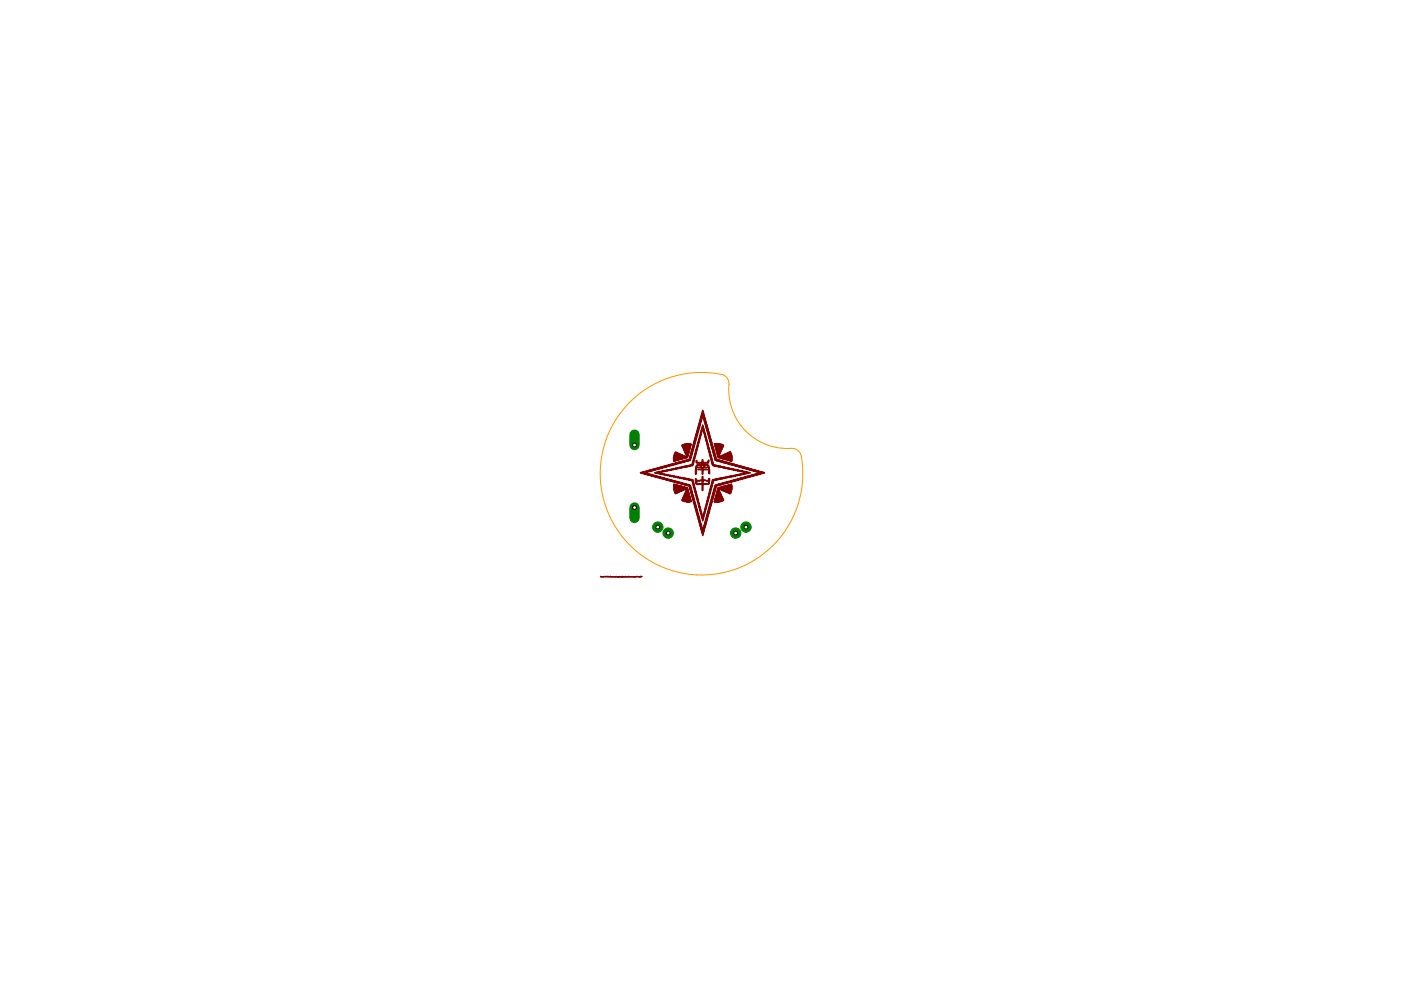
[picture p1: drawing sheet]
<svg xmlns="http://www.w3.org/2000/svg" width="297mm" height="210mm" viewBox="0 0 297 210" stroke-linecap="round" stroke-linejoin="round" font-family="sans-serif">
<g fill="#800000" stroke="#800000" stroke-width=".21">
<path d="M148.9 113.5l.1 .1z"/>
<path d="M148.9 113.4l.1 .1z"/>
<path d="M148.9 113.3l.1 .1z"/>
<path d="M148.9 113.2l.2 .1z"/>
<path d="M148.9 113.2h.2z"/>
<path d="M148.9 113.1l.2 .1z"/>
<path d="M148.9 113l.2 .1z"/>
<path d="M148.8 112.9l.4 .1z"/>
<path d="M148.8 112.8l.4 .1z"/>
<path d="M148.8 112.7l.4 .1z"/>
<path d="M148.8 112.6l.5 .1z"/>
<path d="M148.7 112.6h.6z"/>
<path d="M148.7 112.5l.6 .1z"/>
<path d="M148.7 112.4l.6 .1z"/>
<path d="M148.6 112.3l.8 .1z"/>
<path d="M148.6 112.2l.8 .1z"/>
<path d="M148.6 112.1l.3 .1z"/>
<path d="M149 112.1l.4 .1z"/>
<path d="M148.6 112.1h.3z"/>
<path d="M149 112.1h.4z"/>
<path d="M148.5 112l.4 .1z"/>
<path d="M149.1 112l.4 .1z"/>
<path d="M148.5 111.9l.4 .1z"/>
<path d="M149.1 111.9l.4 .1z"/>
<path d="M148.5 111.8l.4 .1z"/>
<path d="M149.1 111.8l.4 .1z"/>
<path d="M148.5 111.7l.4 .1z"/>
<path d="M149.1 111.7l.4 .1z"/>
<path d="M148.4 111.6l.4 .1z"/>
<path d="M149.2 111.6l.3 .1z"/>
<path d="M148.4 111.5l.4 .1z"/>
<path d="M149.2 111.5l.3 .1z"/>
<path d="M148.4 111.4l.4 .1z"/>
<path d="M149.2 111.4l.4 .1z"/>
<path d="M148.4 111.3l.3 .1z"/>
<path d="M149.3 111.3l.3 .1z"/>
<path d="M148.4 111.2l.3 .1z"/>
<path d="M149.3 111.2l.3 .1z"/>
<path d="M148.4 111.1l.3 .1z"/>
<path d="M149.3 111.1l.4 .1z"/>
<path d="M148.3 111.1h.4z"/>
<path d="M149.4 111.1h.3z"/>
<path d="M148.3 111l.3 .1z"/>
<path d="M149.4 111l.3 .1z"/>
<path d="M148.3 110.9l.3 .1z"/>
<path d="M149.4 110.9l.3 .1z"/>
<path d="M148.3 110.8l.3 .1z"/>
<path d="M149.4 110.8l.4 .1z"/>
<path d="M148.2 110.7l.3 .1z"/>
<path d="M149.5 110.7l.3 .1z"/>
<path d="M148.2 110.6l.3 .1z"/>
<path d="M149.5 110.6l.3 .1z"/>
<path d="M148.2 110.6h.3z"/>
<path d="M149.5 110.6h.3z"/>
<path d="M148.1 110.5l.4 .1z"/>
<path d="M149.5 110.5l.4 .1z"/>
<path d="M148.1 110.4l.3 .1z"/>
<path d="M148.9 110.4l.1 .1z"/>
<path d="M149.5 110.4l.4 .1z"/>
<path d="M148.1 110.3l.3 .1z"/>
<path d="M148.9 110.3l.1 .1z"/>
<path d="M149.5 110.3l.4 .1z"/>
<path d="M148.1 110.2l.3 .1z"/>
<path d="M148.9 110.2l.1 .1z"/>
<path d="M149.5 110.2l.5 .1z"/>
<path d="M148 110.1l.4 .1z"/>
<path d="M148.9 110.1l.2 .1z"/>
<path d="M149.6 110.1l.4 .1z"/>
<path d="M148 110l.4 .1z"/>
<path d="M148.9 110l.2 .1z"/>
<path d="M149.6 110l.4 .1z"/>
<path d="M148 110h.4z"/>
<path d="M148.9 110h.2z"/>
<path d="M149.6 110h.4z"/>
<path d="M148 109.9l.4 .1z"/>
<path d="M148.9 109.9l.2 .1z"/>
<path d="M149.6 109.9l.5 .1z"/>
<path d="M147.9 109.8l.4 .1z"/>
<path d="M148.8 109.8l.4 .1z"/>
<path d="M149.7 109.8l.4 .1z"/>
<path d="M147.9 109.7l.4 .1z"/>
<path d="M148.8 109.7l.4 .1z"/>
<path d="M149.7 109.7l.4 .1z"/>
<path d="M147.9 109.6l.4 .1z"/>
<path d="M148.8 109.6l.4 .1z"/>
<path d="M149.7 109.6l.4 .1z"/>
<path d="M147.8 109.5l.5 .1z"/>
<path d="M148.8 109.5l.4 .1z"/>
<path d="M149.8 109.5l.3 .1z"/>
<path d="M147.8 109.5h.4z"/>
<path d="M148.7 109.5h.2z"/>
<path d="M149 109.5h.3z"/>
<path d="M149.8 109.5h.3z"/>
<path d="M147.8 109.4l.4 .1z"/>
<path d="M148.7 109.4l.2 .1z"/>
<path d="M149 109.4l.3 .1z"/>
<path d="M149.8 109.4l.3 .1z"/>
<path d="M147.8 109.3l.4 .1z"/>
<path d="M148.7 109.3l.2 .1z"/>
<path d="M149.1 109.3l.2 .1z"/>
<path d="M149.8 109.3l.4 .1z"/>
<path d="M147.8 109.2l.3 .1z"/>
<path d="M148.7 109.2l.2 .1z"/>
<path d="M149.1 109.2l.2 .1z"/>
<path d="M149.9 109.2l.3 .1z"/>
<path d="M147.8 109.1l.3 .1z"/>
<path d="M148.6 109.1l.3 .1z"/>
<path d="M149.1 109.1l.3 .1z"/>
<path d="M149.9 109.1l.3 .1z"/>
<path d="M147.8 109l.3 .1z"/>
<path d="M148.6 109l.3 .1z"/>
<path d="M149.1 109l.3 .1z"/>
<path d="M149.9 109l.3 .1z"/>
<path d="M147.7 108.9l.4 .1z"/>
<path d="M148.6 108.9l.3 .1z"/>
<path d="M149.2 108.9l.2 .1z"/>
<path d="M149.9 108.9l.4 .1z"/>
<path d="M147.7 108.9h.3z"/>
<path d="M148.6 108.9h.2z"/>
<path d="M149.2 108.9h.3z"/>
<path d="M150 108.9h.3z"/>
<path d="M147.7 108.8l.3 .1z"/>
<path d="M148.5 108.8l.3 .1z"/>
<path d="M149.2 108.8l.3 .1z"/>
<path d="M150 108.8l.3 .1z"/>
<path d="M147.7 108.7l.3 .1z"/>
<path d="M148.5 108.7l.3 .1z"/>
<path d="M149.2 108.7l.3 .1z"/>
<path d="M150 108.7l.4 .1z"/>
<path d="M147.6 108.6l.3 .1z"/>
<path d="M148.5 108.6l.2 .1z"/>
<path d="M149.3 108.6l.2 .1z"/>
<path d="M150.1 108.6l.3 .1z"/>
<path d="M147.6 108.5l.3 .1z"/>
<path d="M148.4 108.5l.3 .1z"/>
<path d="M149.3 108.5l.2 .1z"/>
<path d="M150.1 108.5l.3 .1z"/>
<path d="M147.6 108.4l.3 .1z"/>
<path d="M148.4 108.4l.3 .1z"/>
<path d="M149.3 108.4l.2 .1z"/>
<path d="M150.1 108.4l.3 .1z"/>
<path d="M147.6 108.4h.3z"/>
<path d="M148.4 108.4h.3z"/>
<path d="M149.3 108.4h.2z"/>
<path d="M150.1 108.4h.4z"/>
<path d="M147.5 108.3l.3 .1z"/>
<path d="M148.4 108.3l.2 .1z"/>
<path d="M149.4 108.3l.1 .1z"/>
<path d="M150.1 108.3l.4 .1z"/>
<path d="M147.5 108.2l.3 .1z"/>
<path d="M148.4 108.2l.2 .1z"/>
<path d="M149.4 108.2l.2 .1z"/>
<path d="M150.1 108.2l.4 .1z"/>
<path d="M147.5 108.1l.3 .1z"/>
<path d="M148.4 108.1l.2 .1z"/>
<path d="M149.4 108.1l.2 .1z"/>
<path d="M150.1 108.1l.4 .1z"/>
<path d="M147.4 108l.4 .1z"/>
<path d="M148.4 108l.2 .1z"/>
<path d="M149.4 108l.2 .1z"/>
<path d="M150.1 108l.5 .1z"/>
<path d="M147.4 107.9l.4 .1z"/>
<path d="M148.4 107.9l.1 .1z"/>
<path d="M149.5 107.9l.2 .1z"/>
<path d="M150.2 107.9l.4 .1z"/>
<path d="M147.4 107.8l.4 .1z"/>
<path d="M148.3 107.8l.2 .1z"/>
<path d="M149.5 107.8l.2 .1z"/>
<path d="M150.2 107.8l.4 .1z"/>
<path d="M147.4 107.8h.4z"/>
<path d="M148.3 107.8h.2z"/>
<path d="M149.5 107.8h.2z"/>
<path d="M150.2 107.8h.4z"/>
<path d="M147.3 107.7l.4 .1z"/>
<path d="M148.3 107.7l.2 .1z"/>
<path d="M149.5 107.7l.2 .1z"/>
<path d="M150.3 107.7l.3 .1z"/>
<path d="M147.3 107.6l.4 .1z"/>
<path d="M148.2 107.6l.2 .1z"/>
<path d="M149.5 107.6l.3 .1z"/>
<path d="M150.3 107.6l.3 .1z"/>
<path d="M147.3 107.5l.4 .1z"/>
<path d="M148.2 107.5l.2 .1z"/>
<path d="M149.5 107.5l.3 .1z"/>
<path d="M150.3 107.5l.3 .1z"/>
<path d="M147.3 107.4l.4 .1z"/>
<path d="M148.2 107.4l.2 .1z"/>
<path d="M149.5 107.4l.3 .1z"/>
<path d="M150.3 107.4l.4 .1z"/>
<path d="M147.3 107.3l.3 .1z"/>
<path d="M148.2 107.3l.2 .1z"/>
<path d="M149.6 107.3l.2 .1z"/>
<path d="M150.4 107.3l.3 .1z"/>
<path d="M147.3 107.3h.3z"/>
<path d="M148.1 107.3h.3z"/>
<path d="M149.6 107.3h.3z"/>
<path d="M150.4 107.3h.3z"/>
<path d="M147.3 107.2l.3 .1z"/>
<path d="M148.1 107.2l.3 .1z"/>
<path d="M149.6 107.2l.3 .1z"/>
<path d="M150.4 107.2l.3 .1z"/>
<path d="M147.2 107.1l.4 .1z"/>
<path d="M148.1 107.1l.3 .1z"/>
<path d="M149.6 107.1l.3 .1z"/>
<path d="M150.5 107.1l.3 .1z"/>
<path d="M147.2 107l.3 .1z"/>
<path d="M148.1 107l.2 .1z"/>
<path d="M149.7 107l.2 .1z"/>
<path d="M150.5 107l.3 .1z"/>
<path d="M147.2 106.9l.3 .1z"/>
<path d="M148 106.9l.3 .1z"/>
<path d="M149.7 106.9l.3 .1z"/>
<path d="M150.5 106.9l.3 .1z"/>
<path d="M147.2 106.8l.3 .1z"/>
<path d="M148 106.8l.3 .1z"/>
<path d="M149.7 106.8l.3 .1z"/>
<path d="M150.5 106.8l.4 .1z"/>
<path d="M147.1 106.7l.3 .1z"/>
<path d="M148 106.7l.3 .1z"/>
<path d="M149.7 106.7l.3 .1z"/>
<path d="M150.6 106.7l.3 .1z"/>
<path d="M147.1 106.7h.3z"/>
<path d="M148 106.7h.2z"/>
<path d="M149.8 106.7h.3z"/>
<path d="M150.6 106.7h.3z"/>
<path d="M147.1 106.6l.3 .1z"/>
<path d="M147.9 106.6l.3 .1z"/>
<path d="M149.8 106.6l.3 .1z"/>
<path d="M150.6 106.6l.3 .1z"/>
<path d="M147 106.5l.4 .1z"/>
<path d="M147.9 106.5l.3 .1z"/>
<path d="M149.8 106.5l.3 .1z"/>
<path d="M150.6 106.5l.4 .1z"/>
<path d="M145.6 106.4l.6 .1z"/>
<path d="M147 106.4l.3 .1z"/>
<path d="M147.9 106.4l.3 .1z"/>
<path d="M149.8 106.4l.3 .1z"/>
<path d="M150.6 106.4l.4 .1z"/>
<path d="M151.5 106.4l1 .1z"/>
<path d="M145.1 106.3l1.5 .1z"/>
<path d="M147 106.3l.3 .1z"/>
<path d="M147.8 106.3l.3 .1z"/>
<path d="M149.9 106.3l.2 .1z"/>
<path d="M150.6 106.3l.4 .1z"/>
<path d="M151.4 106.3l1.4 .1z"/>
<path d="M144.9 106.2l1.7 .1z"/>
<path d="M147 106.2l.3 .1z"/>
<path d="M147.8 106.2l.3 .1z"/>
<path d="M149.9 106.2l.2 .1z"/>
<path d="M150.6 106.2l.5 .1z"/>
<path d="M151.4 106.2l1.7 .1z"/>
<path d="M144.7 106.2h1.9z"/>
<path d="M146.9 106.2h.4z"/>
<path d="M147.8 106.2h.3z"/>
<path d="M149.9 106.2h.2z"/>
<path d="M150.7 106.2h.4z"/>
<path d="M151.4 106.2h1.9z"/>
<path d="M144.5 106.1l2 .1z"/>
<path d="M146.9 106.1l.4 .1z"/>
<path d="M147.8 106.1l.3 .1z"/>
<path d="M149.9 106.1l.2 .1z"/>
<path d="M150.7 106.1l.4 .1z"/>
<path d="M151.5 106.1l1.9 .1z"/>
<path d="M144.5 106l2 .1z"/>
<path d="M146.9 106l.4 .1z"/>
<path d="M147.8 106l.2 .1z"/>
<path d="M150 106l.2 .1z"/>
<path d="M150.7 106l.4 .1z"/>
<path d="M151.5 106l1.9 .1z"/>
<path d="M144.6 105.9l1.9 .1z"/>
<path d="M146.9 105.9l.4 .1z"/>
<path d="M147.8 105.9l.2 .1z"/>
<path d="M150 105.9l.2 .1z"/>
<path d="M150.7 105.9l.5 .1z"/>
<path d="M151.5 105.9l1.9 .1z"/>
<path d="M144.6 105.8l1.9 .1z"/>
<path d="M146.8 105.8l.4 .1z"/>
<path d="M147.8 105.8l.2 .1z"/>
<path d="M150 105.8l.2 .1z"/>
<path d="M150.8 105.8l.4 .1z"/>
<path d="M151.6 105.8l1.8 .1z"/>
<path d="M144.7 105.7l1.7 .1z"/>
<path d="M146.8 105.7l.4 .1z"/>
<path d="M147.8 105.7l.2 .1z"/>
<path d="M150 105.7l.3 .1z"/>
<path d="M150.8 105.7l.4 .1z"/>
<path d="M151.6 105.7l1.8 .1z"/>
<path d="M144.7 105.6l1.7 .1z"/>
<path d="M146.8 105.6l.4 .1z"/>
<path d="M147.7 105.6l.2 .1z"/>
<path d="M150.1 105.6l.2 .1z"/>
<path d="M150.8 105.6l.4 .1z"/>
<path d="M151.6 105.6l1.7 .1z"/>
<path d="M144.7 105.6h1.7z"/>
<path d="M146.7 105.6h.5z"/>
<path d="M147.7 105.6h.2z"/>
<path d="M150.1 105.6h.2z"/>
<path d="M150.8 105.6h.4z"/>
<path d="M151.6 105.6h1.7z"/>
<path d="M144.8 105.5l1.6 .1z"/>
<path d="M146.7 105.5l.4 .1z"/>
<path d="M147.7 105.5l.2 .1z"/>
<path d="M150.1 105.5l.2 .1z"/>
<path d="M150.9 105.5l.3 .1z"/>
<path d="M151.7 105.5l1.5 .1z"/>
<path d="M144.8 105.4l1.5 .1z"/>
<path d="M146.7 105.4l.4 .1z"/>
<path d="M147.6 105.4l.2 .1z"/>
<path d="M150.1 105.4l.3 .1z"/>
<path d="M150.9 105.4l.3 .1z"/>
<path d="M151.7 105.4l1.5 .1z"/>
<path d="M144.9 105.3l1.4 .1z"/>
<path d="M146.7 105.3l.4 .1z"/>
<path d="M147.6 105.3l.2 .1z"/>
<path d="M150.1 105.3l.3 .1z"/>
<path d="M150.9 105.3l.4 .1z"/>
<path d="M151.7 105.3l1.4 .1z"/>
<path d="M144.9 105.2l1.4 .1z"/>
<path d="M146.7 105.2l.3 .1z"/>
<path d="M147.6 105.2l.2 .1z"/>
<path d="M150.1 105.2l.3 .1z"/>
<path d="M151 105.2l.3 .1z"/>
<path d="M151.7 105.2l1.4 .1z"/>
<path d="M145 105.1l1.2 .1z"/>
<path d="M146.7 105.1l.3 .1z"/>
<path d="M147.6 105.1l.2 .1z"/>
<path d="M150.1 105.1l.3 .1z"/>
<path d="M151 105.1l.3 .1z"/>
<path d="M151.7 105.1l1.3 .1z"/>
<path d="M145 105.1h1.2z"/>
<path d="M146.7 105.1h.3z"/>
<path d="M147.5 105.1h.3z"/>
<path d="M150.2 105.1h.3z"/>
<path d="M151 105.1h.3z"/>
<path d="M151.7 105.1h1.3z"/>
<path d="M145.1 105l1.1 .1z"/>
<path d="M146.7 105l.3 .1z"/>
<path d="M147.5 105l.3 .1z"/>
<path d="M150.2 105l.3 .1z"/>
<path d="M151 105l.4 .1z"/>
<path d="M151.7 105l1.2 .1z"/>
<path d="M145.1 104.9l1.1 .1z"/>
<path d="M146.6 104.9l.3 .1z"/>
<path d="M147.5 104.9l.3 .1z"/>
<path d="M150.2 104.9l.3 .1z"/>
<path d="M151.1 104.9l.3 .1z"/>
<path d="M151.8 104.9l1.1 .1z"/>
<path d="M145.1 104.8l1.1 .1z"/>
<path d="M146.6 104.8l.3 .1z"/>
<path d="M147.5 104.8l.3 .1z"/>
<path d="M150.2 104.8l.3 .1z"/>
<path d="M151.1 104.8l.3 .1z"/>
<path d="M151.8 104.8l1.1 .1z"/>
<path d="M145.1 104.7l1.1 .1z"/>
<path d="M146.6 104.7l.3 .1z"/>
<path d="M147.4 104.7l.3 .1z"/>
<path d="M150.3 104.7l.3 .1z"/>
<path d="M151.1 104.7l.3 .1z"/>
<path d="M151.8 104.7l1 .1z"/>
<path d="M143.2 104.6l.1 .1z"/>
<path d="M145.1 104.6l1.1 .1z"/>
<path d="M146.5 104.6l.3 .1z"/>
<path d="M147.4 104.6l.3 .1z"/>
<path d="M150.3 104.6l.3 .1z"/>
<path d="M151.1 104.6l.4 .1z"/>
<path d="M151.8 104.6l1 .1z"/>
<path d="M154.6 104.6l.3 .1z"/>
<path d="M143.1 104.5l.4 .1z"/>
<path d="M145.2 104.5l.9 .1z"/>
<path d="M146.5 104.5l.3 .1z"/>
<path d="M147.4 104.5l.3 .1z"/>
<path d="M150.3 104.5l.3 .1z"/>
<path d="M151.2 104.5l.3 .1z"/>
<path d="M151.9 104.5l.9 .1z"/>
<path d="M154.5 104.5l.5 .1z"/>
<path d="M143.1 104.5h.6z"/>
<path d="M145.2 104.5h.9z"/>
<path d="M146.5 104.5h.3z"/>
<path d="M147.4 104.5h.3z"/>
<path d="M150.3 104.5h.3z"/>
<path d="M151.2 104.5h.3z"/>
<path d="M151.9 104.5h.9z"/>
<path d="M154.3 104.5h.7z"/>
<path d="M143 104.4l.9 .1z"/>
<path d="M145.3 104.4l.8 .1z"/>
<path d="M146.5 104.4l.3 .1z"/>
<path d="M147.3 104.4l.3 .1z"/>
<path d="M150.4 104.4l.2 .1z"/>
<path d="M151.2 104.4l.4 .1z"/>
<path d="M151.9 104.4l.8 .1z"/>
<path d="M154 104.4l1 .1z"/>
<path d="M143 104.3l1 .1z"/>
<path d="M145.3 104.3l.8 .1z"/>
<path d="M146.4 104.3l.3 .1z"/>
<path d="M147.3 104.3l.3 .1z"/>
<path d="M150.4 104.3l.2 .1z"/>
<path d="M151.2 104.3l.4 .1z"/>
<path d="M152 104.3l.7 .1z"/>
<path d="M153.9 104.3l1.1 .1z"/>
<path d="M143 104.2l1.2 .1z"/>
<path d="M145.4 104.2l.6 .1z"/>
<path d="M146.4 104.2l.3 .1z"/>
<path d="M147.3 104.2l.3 .1z"/>
<path d="M150.4 104.2l.2 .1z"/>
<path d="M151.2 104.2l.4 .1z"/>
<path d="M152 104.2l.6 .1z"/>
<path d="M153.7 104.2l1.3 .1z"/>
<path d="M142.9 104.1l1.6 .1z"/>
<path d="M145.4 104.1l.6 .1z"/>
<path d="M146.4 104.1l.3 .1z"/>
<path d="M147.3 104.1l.3 .1z"/>
<path d="M150.4 104.1l.3 .1z"/>
<path d="M151.2 104.1l.4 .1z"/>
<path d="M152 104.1l.6 .1z"/>
<path d="M153.5 104.1l1.5 .1z"/>
<path d="M142.9 104l1.7 .1z"/>
<path d="M145.4 104l.6 .1z"/>
<path d="M146.4 104l.3 .1z"/>
<path d="M147.3 104l.2 .1z"/>
<path d="M150.5 104l.2 .1z"/>
<path d="M151.2 104l.5 .1z"/>
<path d="M152 104l.5 .1z"/>
<path d="M153.3 104l1.8 .1z"/>
<path d="M142.9 103.9l1.9 .1z"/>
<path d="M145.5 103.9l.5 .1z"/>
<path d="M146.3 103.9l.4 .1z"/>
<path d="M147.3 103.9l.2 .1z"/>
<path d="M148.9 103.9l.1 .1z"/>
<path d="M150.5 103.9l.2 .1z"/>
<path d="M151.3 103.9l.4 .1z"/>
<path d="M152.1 103.9l.4 .1z"/>
<path d="M153.1 103.9l2 .1z"/>
<path d="M142.9 103.9h2.1z"/>
<path d="M145.5 103.9h.4z"/>
<path d="M146.3 103.9h.4z"/>
<path d="M147.3 103.9h.2z"/>
<path d="M148.9 103.9h.1z"/>
<path d="M150.5 103.9h.2z"/>
<path d="M151.3 103.9h.4z"/>
<path d="M152.1 103.9h.4z"/>
<path d="M152.9 103.9h2.2z"/>
<path d="M142.9 103.8l2.3 .1z"/>
<path d="M145.6 103.8l.3 .1z"/>
<path d="M146.3 103.8l.4 .1z"/>
<path d="M147.2 103.8l.2 .1z"/>
<path d="M148.9 103.8l.1 .1z"/>
<path d="M150.5 103.8l.3 .1z"/>
<path d="M151.3 103.8l.4 .1z"/>
<path d="M152.1 103.8l.3 .1z"/>
<path d="M152.7 103.8l2.4 .1z"/>
<path d="M142.9 103.7l2.5 .1z"/>
<path d="M145.6 103.7l.3 .1z"/>
<path d="M146.2 103.7l.4 .1z"/>
<path d="M147.2 103.7l.2 .1z"/>
<path d="M148.9 103.7l.1 .1z"/>
<path d="M150.6 103.7l.2 .1z"/>
<path d="M151.3 103.7l.4 .1z"/>
<path d="M152.1 103.7l.3 .1z"/>
<path d="M152.5 103.7l2.7 .1z"/>
<path d="M142.9 103.6l2.9 .1z"/>
<path d="M146.2 103.6l.4 .1z"/>
<path d="M147.2 103.6l.2 .1z"/>
<path d="M148.9 103.6l.1 .1z"/>
<path d="M150.6 103.6l.2 .1z"/>
<path d="M151.4 103.6l.3 .1z"/>
<path d="M152.2 103.6l3 .1z"/>
<path d="M142.9 103.5l2.9 .1z"/>
<path d="M146.2 103.5l.4 .1z"/>
<path d="M147.2 103.5l.2 .1z"/>
<path d="M148.9 103.5l.1 .1z"/>
<path d="M150.6 103.5l.2 .1z"/>
<path d="M151.4 103.5l.3 .1z"/>
<path d="M152.2 103.5l3 .1z"/>
<path d="M142.9 103.4l2.9 .1z"/>
<path d="M146.2 103.4l.4 .1z"/>
<path d="M147.1 103.4l.2 .1z"/>
<path d="M148.9 103.4l.1 .1z"/>
<path d="M150.6 103.4l.3 .1z"/>
<path d="M151.4 103.4l.4 .1z"/>
<path d="M152.2 103.4l3 .1z"/>
<path d="M142.9 103.4h2.8z"/>
<path d="M146.2 103.4h.3z"/>
<path d="M147.1 103.4h.2z"/>
<path d="M148.9 103.4h.1z"/>
<path d="M150.6 103.4h.3z"/>
<path d="M151.5 103.4h.3z"/>
<path d="M152.3 103.4h2.9z"/>
<path d="M142.9 103.3l2.6 .1z"/>
<path d="M146.2 103.3l.3 .1z"/>
<path d="M147.1 103.3l.2 .1z"/>
<path d="M148.9 103.3l.1 .1z"/>
<path d="M150.6 103.3l.3 .1z"/>
<path d="M151.5 103.3l.3 .1z"/>
<path d="M152.5 103.3l2.7 .1z"/>
<path d="M142.9 103.2l2.2 .1z"/>
<path d="M146.2 103.2l.3 .1z"/>
<path d="M147 103.2l.3 .1z"/>
<path d="M148.9 103.2l.1 .1z"/>
<path d="M150.6 103.2l.4 .1z"/>
<path d="M151.5 103.2l.3 .1z"/>
<path d="M152.8 103.2l2.4 .1z"/>
<path d="M142.9 103.1l1.9 .1z"/>
<path d="M146.2 103.1l.3 .1z"/>
<path d="M147 103.1l.3 .1z"/>
<path d="M148.9 103.1l.1 .1z"/>
<path d="M150.6 103.1l.4 .1z"/>
<path d="M151.5 103.1l.3 .1z"/>
<path d="M153.2 103.1l2 .1z"/>
<path d="M142.9 103l1.6 .1z"/>
<path d="M146 103l.4 .1z"/>
<path d="M147 103l.3 .1z"/>
<path d="M148.9 103l.1 .1z"/>
<path d="M150.7 103l.3 .1z"/>
<path d="M151.6 103l.4 .1z"/>
<path d="M153.4 103l1.8 .1z"/>
<path d="M142.9 102.9l1.3 .1z"/>
<path d="M145.6 102.9l.8 .1z"/>
<path d="M147 102.9l.3 .1z"/>
<path d="M148.9 102.9l.1 .1z"/>
<path d="M150.7 102.9l.3 .1z"/>
<path d="M151.6 102.9l.7 .1z"/>
<path d="M153.8 102.9l1.4 .1z"/>
<path d="M142.9 102.8l1 .1z"/>
<path d="M145.4 102.8l1 .1z"/>
<path d="M146.9 102.8l.4 .1z"/>
<path d="M148.9 102.8l.1 .1z"/>
<path d="M150.7 102.8l.4 .1z"/>
<path d="M151.6 102.8l1.1 .1z"/>
<path d="M154.1 102.8l1 .1z"/>
<path d="M142.9 102.8h.7z"/>
<path d="M145.1 102.8h1.1z"/>
<path d="M146.9 102.8h.3z"/>
<path d="M148.9 102.8h.2z"/>
<path d="M150.8 102.8h.3z"/>
<path d="M151.7 102.8h1.2z"/>
<path d="M154.4 102.8h.7z"/>
<path d="M142.9 102.7l.4 .1z"/>
<path d="M144.7 102.7l1.3 .1z"/>
<path d="M146.9 102.7l.3 .1z"/>
<path d="M147.8 102.7l.3 .1z"/>
<path d="M148.9 102.7l.2 .1z"/>
<path d="M150.8 102.7l.3 .1z"/>
<path d="M152 102.7l1.3 .1z"/>
<path d="M154.7 102.7l.4 .1z"/>
<path d="M142.9 102.6v.1z"/>
<path d="M144.4 102.6l1.2 .1z"/>
<path d="M146.9 102.6l.3 .1z"/>
<path d="M147.6 102.6l2.7 .1z"/>
<path d="M150.8 102.6l.3 .1z"/>
<path d="M152.3 102.6l1.2 .1z"/>
<path d="M155 102.6l.1 .1z"/>
<path d="M144.1 102.5l1.3 .1z"/>
<path d="M146.8 102.5l.4 .1z"/>
<path d="M147.5 102.5l.4 .1z"/>
<path d="M148.3 102.5l1.5 .1z"/>
<path d="M150.1 102.5l.3 .1z"/>
<path d="M150.8 102.5l.4 .1z"/>
<path d="M152.6 102.5l1.3 .1z"/>
<path d="M143.8 102.4l1.3 .1z"/>
<path d="M146.8 102.4l.3 .1z"/>
<path d="M147.5 102.4l.3 .1z"/>
<path d="M148.8 102.4l.3 .1z"/>
<path d="M150.1 102.4l.3 .1z"/>
<path d="M150.9 102.4l.3 .1z"/>
<path d="M152.9 102.4l1.3 .1z"/>
<path d="M143.4 102.3l1.3 .1z"/>
<path d="M146.8 102.3l.3 .1z"/>
<path d="M147.5 102.3l.3 .1z"/>
<path d="M148.9 102.3l.1 .1z"/>
<path d="M150.2 102.3l.2 .1z"/>
<path d="M150.9 102.3l.3 .1z"/>
<path d="M153.2 102.3l1.3 .1z"/>
<path d="M143.2 102.3h1.3z"/>
<path d="M146.8 102.3h.3z"/>
<path d="M147.5 102.3h.2z"/>
<path d="M148.9 102.3h.1z"/>
<path d="M150.2 102.3h.2z"/>
<path d="M150.9 102.3h.3z"/>
<path d="M153.5 102.3h1.3z"/>
<path d="M142.9 102.2l1.2 .1z"/>
<path d="M146.7 102.2l.4 .1z"/>
<path d="M147.5 102.2l.2 .1z"/>
<path d="M148.9 102.2l.1 .1z"/>
<path d="M150.2 102.2l.2 .1z"/>
<path d="M150.9 102.2l.3 .1z"/>
<path d="M153.9 102.2l1.2 .1z"/>
<path d="M142.5 102.1l1.3 .1z"/>
<path d="M146.7 102.1l.3 .1z"/>
<path d="M147.4 102.1l.3 .1z"/>
<path d="M148.9 102.1l.1 .1z"/>
<path d="M150.2 102.1l.2 .1z"/>
<path d="M151 102.1l.2 .1z"/>
<path d="M154.1 102.1l1.3 .1z"/>
<path d="M142.2 102l1.3 .1z"/>
<path d="M146.7 102l.3 .1z"/>
<path d="M147.4 102l.4 .1z"/>
<path d="M148.9 102l.2 .1z"/>
<path d="M150.1 102l.3 .1z"/>
<path d="M151 102l.2 .1z"/>
<path d="M154.5 102l1.2 .1z"/>
<path d="M141.9 101.9l1.3 .1z"/>
<path d="M146.7 101.9l.3 .1z"/>
<path d="M147.4 101.9l1 .1z"/>
<path d="M148.8 101.9l.3 .1z"/>
<path d="M149.7 101.9l.8 .1z"/>
<path d="M151 101.9l.2 .1z"/>
<path d="M154.8 101.9l1.3 .1z"/>
<path d="M141.6 101.8l1.3 .1z"/>
<path d="M146.4 101.8l.5 .1z"/>
<path d="M147.4 101.8l3.1 .1z"/>
<path d="M151 101.8l.6 .1z"/>
<path d="M155 101.8l1.3 .1z"/>
<path d="M141.2 101.7l1.3 .1z"/>
<path d="M146 101.7l.9 .1z"/>
<path d="M147.4 101.7l.4 .1z"/>
<path d="M148.5 101.7l1 .1z"/>
<path d="M150.2 101.7l.3 .1z"/>
<path d="M151.1 101.7l.9 .1z"/>
<path d="M155.4 101.7l1.3 .1z"/>
<path d="M141 101.7h1.3z"/>
<path d="M145.6 101.7h1.3z"/>
<path d="M147.4 101.7h.3z"/>
<path d="M148.9 101.7h.2z"/>
<path d="M150.2 101.7h.3z"/>
<path d="M151.1 101.7h1.2z"/>
<path d="M155.7 101.7h1.3z"/>
<path d="M140.7 101.6l1.2 .1z"/>
<path d="M145.2 101.6l1.4 .1z"/>
<path d="M147.4 101.6l.3 .1z"/>
<path d="M148.9 101.6l.1 .1z"/>
<path d="M150.2 101.6l.3 .1z"/>
<path d="M151.4 101.6l1.4 .1z"/>
<path d="M156 101.6l1.2 .1z"/>
<path d="M140.3 101.5l1.3 .1z"/>
<path d="M144.8 101.5l1.4 .1z"/>
<path d="M147.4 101.5l.2 .1z"/>
<path d="M148.9 101.5l.1 .1z"/>
<path d="M150.2 101.5l.3 .1z"/>
<path d="M151.7 101.5l1.5 .1z"/>
<path d="M156.3 101.5l1.3 .1z"/>
<path d="M140.1 101.4l1.2 .1z"/>
<path d="M144.4 101.4l1.3 .1z"/>
<path d="M147.4 101.4l.1 .1z"/>
<path d="M148.9 101.4l.1 .1z"/>
<path d="M150.3 101.4l.2 .1z"/>
<path d="M152.2 101.4l1.4 .1z"/>
<path d="M156.7 101.4l1.2 .1z"/>
<path d="M139.7 101.3l1.3 .1z"/>
<path d="M144 101.3l1.3 .1z"/>
<path d="M148.9 101.3l.1 .1z"/>
<path d="M152.6 101.3l1.3 .1z"/>
<path d="M156.9 101.3l1.3 .1z"/>
<path d="M139.4 101.2l1.3 .1z"/>
<path d="M143.5 101.2l1.4 .1z"/>
<path d="M148.9 101.2l.1 .1z"/>
<path d="M153 101.2l1.4 .1z"/>
<path d="M157.2 101.2l1.3 .1z"/>
<path d="M139 101.2h1.4z"/>
<path d="M143.2 101.2h1.2z"/>
<path d="M148.9 101.2h.1z"/>
<path d="M153.4 101.2h1.4z"/>
<path d="M157.5 101.2h1.4z"/>
<path d="M138.8 101.1l1.3 .1z"/>
<path d="M142.8 101.1l1.2 .1z"/>
<path d="M148.9 101.1l.1 .1z"/>
<path d="M153.9 101.1l1.3 .1z"/>
<path d="M157.8 101.1l1.3 .1z"/>
<path d="M138.5 101l1.2 .1z"/>
<path d="M142.3 101l1.2 .1z"/>
<path d="M148.9 101l.1 .1z"/>
<path d="M154.3 101l1.3 .1z"/>
<path d="M158.2 101l1.2 .1z"/>
<path d="M138.1 100.9l1.3 .1z"/>
<path d="M141.9 100.9l1.2 .1z"/>
<path d="M154.7 100.9l1.3 .1z"/>
<path d="M158.4 100.9l1.4 .1z"/>
<path d="M137.9 100.8l1.2 .1z"/>
<path d="M141.5 100.8l1.2 .1z"/>
<path d="M155.1 100.8l1.3 .1z"/>
<path d="M158.8 100.8l1.2 .1z"/>
<path d="M137.5 100.7l1.3 .1z"/>
<path d="M141.1 100.7l1.2 .1z"/>
<path d="M155.6 100.7l1.2 .1z"/>
<path d="M159.1 100.7l1.3 .1z"/>
<path d="M137.2 100.6l1.3 .1z"/>
<path d="M140.7 100.6l1.1 .1z"/>
<path d="M156 100.6l1.2 .1z"/>
<path d="M159.3 100.6l1.4 .1z"/>
<path d="M136.9 100.6h1.3z"/>
<path d="M140.3 100.6h1.1z"/>
<path d="M156.4 100.6h1.2z"/>
<path d="M159.7 100.6h1.3z"/>
<path d="M136.6 100.5l1.3 .1z"/>
<path d="M139.9 100.5l1.1 .1z"/>
<path d="M147.4 100.5l.2 .1z"/>
<path d="M148.9 100.5l.1 .1z"/>
<path d="M156.8 100.5l1.2 .1z"/>
<path d="M160 100.5l1.3 .1z"/>
<path d="M136.3 100.4l1.2 .1z"/>
<path d="M139.5 100.4l1.1 .1z"/>
<path d="M147.4 100.4l.3 .1z"/>
<path d="M148.9 100.4l.1 .1z"/>
<path d="M150.3 100.4l.2 .1z"/>
<path d="M157.2 100.4l1.2 .1z"/>
<path d="M160.3 100.4l1.3 .1z"/>
<path d="M135.9 100.3l1.4 .1z"/>
<path d="M139 100.3l1.1 .1z"/>
<path d="M147.4 100.3l.3 .1z"/>
<path d="M148.9 100.3l.1 .1z"/>
<path d="M150.2 100.3l.3 .1z"/>
<path d="M157.7 100.3l1.1 .1z"/>
<path d="M160.6 100.3l1.3 .1z"/>
<path d="M135.8 100.2l1.1 .1z"/>
<path d="M138.8 100.2l1 .1z"/>
<path d="M147.4 100.2l.3 .1z"/>
<path d="M148.9 100.2l.1 .1z"/>
<path d="M150.2 100.2l.3 .1z"/>
<path d="M158.1 100.2l1 .1z"/>
<path d="M161 100.2l1.1 .1z"/>
<path d="M135.8 100.1l1.3 .1z"/>
<path d="M138.9 100.1l1.1 .1z"/>
<path d="M147.4 100.1l.3 .1z"/>
<path d="M148.9 100.1l.1 .1z"/>
<path d="M150.2 100.1l.3 .1z"/>
<path d="M157.9 100.1l1.1 .1z"/>
<path d="M160.8 100.1l1.3 .1z"/>
<path d="M136.1 100.1h1.3z"/>
<path d="M139.2 100.1h1.2z"/>
<path d="M147.4 100.1h.3z"/>
<path d="M148.9 100.1h.1z"/>
<path d="M150.2 100.1h.3z"/>
<path d="M157.5 100.1h1.1z"/>
<path d="M160.4 100.1h1.4z"/>
<path d="M136.4 100l1.3 .1z"/>
<path d="M139.6 100l1.1 .1z"/>
<path d="M147.4 100l.3 .1z"/>
<path d="M148.9 100l.1 .1z"/>
<path d="M150.2 100l.3 .1z"/>
<path d="M157.2 100l1.1 .1z"/>
<path d="M160.2 100l1.3 .1z"/>
<path d="M136.7 99.9l1.3 .1z"/>
<path d="M140.1 99.9l1.1 .1z"/>
<path d="M147.4 99.9l.3 .1z"/>
<path d="M148.9 99.9l.1 .1z"/>
<path d="M150.2 99.9l.3 .1z"/>
<path d="M156.7 99.9l1.1 .1z"/>
<path d="M159.9 99.9l1.2 .1z"/>
<path d="M137 99.8l1.3 .1z"/>
<path d="M140.4 99.8l1.2 .1z"/>
<path d="M147.4 99.8l.3 .1z"/>
<path d="M148.9 99.8l.1 .1z"/>
<path d="M150.2 99.8l.3 .1z"/>
<path d="M156.3 99.8l1.2 .1z"/>
<path d="M159.6 99.8l1.3 .1z"/>
<path d="M137.4 99.7l1.2 .1z"/>
<path d="M140.8 99.7l1.2 .1z"/>
<path d="M147.4 99.7l.3 .1z"/>
<path d="M148.9 99.7l.2 .1z"/>
<path d="M150.2 99.7l.3 .1z"/>
<path d="M155.9 99.7l1.2 .1z"/>
<path d="M159.3 99.7l1.2 .1z"/>
<path d="M137.6 99.6l1.4 .1z"/>
<path d="M141.2 99.6l1.2 .1z"/>
<path d="M147.4 99.6l.3 .1z"/>
<path d="M148.9 99.6l.2 .1z"/>
<path d="M150.2 99.6l.3 .1z"/>
<path d="M155.5 99.6l1.2 .1z"/>
<path d="M158.9 99.6l1.4 .1z"/>
<path d="M137.9 99.5l1.3 .1z"/>
<path d="M141.6 99.5l1.3 .1z"/>
<path d="M147.4 99.5l.3 .1z"/>
<path d="M147.9 99.5l2.2 .1z"/>
<path d="M150.2 99.5l.3 .1z"/>
<path d="M155.1 99.5l1.2 .1z"/>
<path d="M158.7 99.5l1.2 .1z"/>
<path d="M138.3 99.5h1.3z"/>
<path d="M142 99.5h1.3z"/>
<path d="M147.4 99.5h.3z"/>
<path d="M148 99.5h2z"/>
<path d="M150.2 99.5h.2z"/>
<path d="M154.7 99.5h1.2z"/>
<path d="M158.3 99.5h1.3z"/>
<path d="M138.5 99.4l1.4 .1z"/>
<path d="M142.4 99.4l1.2 .1z"/>
<path d="M147.5 99.4l.2 .1z"/>
<path d="M148.8 99.4l.2 .1z"/>
<path d="M150.2 99.4l.2 .1z"/>
<path d="M154.3 99.4l1.3 .1z"/>
<path d="M158.1 99.4l1.2 .1z"/>
<path d="M138.9 99.3l1.2 .1z"/>
<path d="M142.8 99.3l1.2 .1z"/>
<path d="M147.5 99.3l.2 .1z"/>
<path d="M148.9 99.3l.1 .1z"/>
<path d="M150.2 99.3l.2 .1z"/>
<path d="M153.9 99.3l1.2 .1z"/>
<path d="M157.8 99.3l1.2 .1z"/>
<path d="M139.2 99.2l1.3 .1z"/>
<path d="M143.2 99.2l1.3 .1z"/>
<path d="M147.5 99.2l.3 .1z"/>
<path d="M148.8 99.2l.2 .1z"/>
<path d="M150.2 99.2l.2 .1z"/>
<path d="M153.4 99.2l1.3 .1z"/>
<path d="M157.4 99.2l1.4 .1z"/>
<path d="M139.5 99.1l1.3 .1z"/>
<path d="M143.6 99.1l1.3 .1z"/>
<path d="M147.5 99.1l.3 .1z"/>
<path d="M147.9 99.1l2.1 .1z"/>
<path d="M150.1 99.1l.3 .1z"/>
<path d="M153.1 99.1l1.3 .1z"/>
<path d="M157.1 99.1l1.3 .1z"/>
<path d="M139.8 99l1.3 .1z"/>
<path d="M144 99l1.3 .1z"/>
<path d="M147.5 99l.3 .1z"/>
<path d="M147.9 99l2.1 .1z"/>
<path d="M150.1 99l.3 .1z"/>
<path d="M152.7 99l1.2 .1z"/>
<path d="M156.8 99l1.3 .1z"/>
<path d="M140.1 99h1.3z"/>
<path d="M144.4 99h1.3z"/>
<path d="M147.5 99h.3z"/>
<path d="M148.4 99h.3z"/>
<path d="M149.1 99h.4z"/>
<path d="M150.1 99h.2z"/>
<path d="M152.3 99h1.3z"/>
<path d="M156.6 99h1.2z"/>
<path d="M140.4 98.9l1.3 .1z"/>
<path d="M144.8 98.9l1.4 .1z"/>
<path d="M147.6 98.9l.2 .1z"/>
<path d="M148.5 98.9l.2 .1z"/>
<path d="M149.2 98.9l.2 .1z"/>
<path d="M150.1 98.9l.2 .1z"/>
<path d="M151.8 98.9l1.4 .1z"/>
<path d="M156.2 98.9l1.3 .1z"/>
<path d="M140.7 98.8l1.3 .1z"/>
<path d="M145.1 98.8l1.4 .1z"/>
<path d="M147.6 98.8l.2 .1z"/>
<path d="M148.4 98.8l.3 .1z"/>
<path d="M149.2 98.8l.3 .1z"/>
<path d="M150.1 98.8l.2 .1z"/>
<path d="M151.4 98.8l1.4 .1z"/>
<path d="M155.9 98.8l1.3 .1z"/>
<path d="M141 98.7l1.3 .1z"/>
<path d="M145.6 98.7l1.2 .1z"/>
<path d="M147.6 98.7l.3 .1z"/>
<path d="M148.4 98.7l.3 .1z"/>
<path d="M149.2 98.7l.3 .1z"/>
<path d="M150 98.7l.3 .1z"/>
<path d="M151.2 98.7l1.2 .1z"/>
<path d="M155.6 98.7l1.3 .1z"/>
<path d="M141.3 98.6l1.3 .1z"/>
<path d="M146 98.6l.9 .1z"/>
<path d="M147.7 98.6l.3 .1z"/>
<path d="M148.4 98.6l.4 .1z"/>
<path d="M149.2 98.6l.3 .1z"/>
<path d="M150 98.6l.2 .1z"/>
<path d="M151.1 98.6l.9 .1z"/>
<path d="M155.3 98.6l1.3 .1z"/>
<path d="M141.7 98.5l1.2 .1z"/>
<path d="M146.3 98.5l.6 .1z"/>
<path d="M147.8 98.5l2.3 .1z"/>
<path d="M151 98.5l.7 .1z"/>
<path d="M155 98.5l1.3 .1z"/>
<path d="M141.9 98.4l1.4 .1z"/>
<path d="M146.7 98.4l.3 .1z"/>
<path d="M147.9 98.4l2.1 .1z"/>
<path d="M151 98.4l.2 .1z"/>
<path d="M154.7 98.4l1.3 .1z"/>
<path d="M142.3 98.4h1.2z"/>
<path d="M146.7 98.4h.3z"/>
<path d="M148.8 98.4h.4z"/>
<path d="M151 98.4h.2z"/>
<path d="M154.4 98.4h1.3z"/>
<path d="M142.6 98.3l1.3 .1z"/>
<path d="M146.7 98.3l.3 .1z"/>
<path d="M148.9 98.3l.1 .1z"/>
<path d="M151 98.3l.2 .1z"/>
<path d="M154.1 98.3l1.3 .1z"/>
<path d="M142.9 98.2l1.3 .1z"/>
<path d="M146.7 98.2l.4 .1z"/>
<path d="M148.7 98.2l.3 .1z"/>
<path d="M150.9 98.2l.3 .1z"/>
<path d="M153.8 98.2l1.3 .1z"/>
<path d="M143.2 98.1l1.3 .1z"/>
<path d="M146.7 98.1l.4 .1z"/>
<path d="M147.7 98.1l2.5 .1z"/>
<path d="M150.9 98.1l.3 .1z"/>
<path d="M153.4 98.1l1.4 .1z"/>
<path d="M143.5 98l1.3 .1z"/>
<path d="M146.8 98l.3 .1z"/>
<path d="M147.6 98l2.6 .1z"/>
<path d="M150.9 98l.3 .1z"/>
<path d="M153.2 98l1.3 .1z"/>
<path d="M143.8 97.9l1.3 .1z"/>
<path d="M146.8 97.9l.3 .1z"/>
<path d="M147.6 97.9l.2 .1z"/>
<path d="M148.8 97.9l.3 .1z"/>
<path d="M150.1 97.9l.2 .1z"/>
<path d="M150.9 97.9l.3 .1z"/>
<path d="M152.8 97.9l1.4 .1z"/>
<path d="M144.1 97.9h1.3z"/>
<path d="M146.8 97.9h.4z"/>
<path d="M147.6 97.9h.2z"/>
<path d="M148.9 97.9h.1z"/>
<path d="M150.1 97.9h.2z"/>
<path d="M150.8 97.9h.4z"/>
<path d="M152.6 97.9h1.3z"/>
<path d="M142.9 97.8l.1 .1z"/>
<path d="M144.5 97.8l1.2 .1z"/>
<path d="M146.9 97.8l.3 .1z"/>
<path d="M147.6 97.8l.2 .1z"/>
<path d="M148.9 97.8l.1 .1z"/>
<path d="M150.1 97.8l.2 .1z"/>
<path d="M150.8 97.8l.3 .1z"/>
<path d="M152.3 97.8l1.3 .1z"/>
<path d="M155 97.8l.1 .1z"/>
<path d="M142.9 97.7l.4 .1z"/>
<path d="M144.7 97.7l1.4 .1z"/>
<path d="M146.9 97.7l.3 .1z"/>
<path d="M147.6 97.7l.2 .1z"/>
<path d="M148.9 97.7l.1 .1z"/>
<path d="M150.1 97.7l.2 .1z"/>
<path d="M150.8 97.7l.3 .1z"/>
<path d="M151.9 97.7l1.4 .1z"/>
<path d="M154.7 97.7l.5 .1z"/>
<path d="M142.9 97.6l.7 .1z"/>
<path d="M145.1 97.6l1.1 .1z"/>
<path d="M146.9 97.6l.3 .1z"/>
<path d="M147.6 97.6l.2 .1z"/>
<path d="M148.9 97.6l.1 .1z"/>
<path d="M150.1 97.6l.2 .1z"/>
<path d="M150.8 97.6l.3 .1z"/>
<path d="M151.7 97.6l1.2 .1z"/>
<path d="M154.4 97.6l.8 .1z"/>
<path d="M142.8 97.5l1.1 .1z"/>
<path d="M145.4 97.5l1 .1z"/>
<path d="M146.9 97.5l.4 .1z"/>
<path d="M148.9 97.5l.1 .1z"/>
<path d="M150.2 97.5l.1 .1z"/>
<path d="M150.7 97.5l.4 .1z"/>
<path d="M151.6 97.5l1.1 .1z"/>
<path d="M154.1 97.5l1.1 .1z"/>
<path d="M142.8 97.4l1.4 .1z"/>
<path d="M145.6 97.4l.8 .1z"/>
<path d="M147 97.4l.3 .1z"/>
<path d="M148.9 97.4l.1 .1z"/>
<path d="M150.7 97.4l.3 .1z"/>
<path d="M151.6 97.4l.7 .1z"/>
<path d="M153.8 97.4l1.4 .1z"/>
<path d="M142.8 97.3l1.7 .1z"/>
<path d="M146 97.3l.4 .1z"/>
<path d="M147 97.3l.3 .1z"/>
<path d="M150.7 97.3l.3 .1z"/>
<path d="M151.6 97.3l.5 .1z"/>
<path d="M153.4 97.3l1.8 .1z"/>
<path d="M142.8 97.3h2z"/>
<path d="M146.2 97.3h.3z"/>
<path d="M147 97.3h.3z"/>
<path d="M150.7 97.3h.3z"/>
<path d="M151.6 97.3h.3z"/>
<path d="M153.2 97.3h2z"/>
<path d="M142.8 97.2l2.3 .1z"/>
<path d="M146.2 97.2l.3 .1z"/>
<path d="M147 97.2l.3 .1z"/>
<path d="M150.6 97.2l.4 .1z"/>
<path d="M151.5 97.2l.4 .1z"/>
<path d="M152.8 97.2l2.4 .1z"/>
<path d="M142.8 97.1l2.7 .1z"/>
<path d="M146.2 97.1l.3 .1z"/>
<path d="M147.1 97.1l.2 .1z"/>
<path d="M150.6 97.1l.3 .1z"/>
<path d="M151.5 97.1l.3 .1z"/>
<path d="M152.6 97.1l2.6 .1z"/>
<path d="M142.8 97l2.9 .1z"/>
<path d="M146.2 97l.3 .1z"/>
<path d="M147.1 97l.2 .1z"/>
<path d="M150.6 97l.3 .1z"/>
<path d="M151.5 97l.3 .1z"/>
<path d="M152.3 97l2.9 .1z"/>
<path d="M142.9 96.9l2.9 .1z"/>
<path d="M146.2 96.9l.4 .1z"/>
<path d="M147.1 96.9l.2 .1z"/>
<path d="M150.6 96.9l.3 .1z"/>
<path d="M151.5 96.9l.3 .1z"/>
<path d="M152.3 96.9l2.9 .1z"/>
<path d="M142.9 96.8l2.9 .1z"/>
<path d="M146.2 96.8l.4 .1z"/>
<path d="M147.2 96.8l.2 .1z"/>
<path d="M150.6 96.8l.3 .1z"/>
<path d="M151.4 96.8l.4 .1z"/>
<path d="M152.2 96.8l3 .1z"/>
<path d="M142.9 96.8h2.5z"/>
<path d="M145.6 96.8h.2z"/>
<path d="M146.2 96.8h.4z"/>
<path d="M147.2 96.8h.2z"/>
<path d="M150.6 96.8h.2z"/>
<path d="M151.4 96.8h.3z"/>
<path d="M152.2 96.8h3z"/>
<path d="M142.9 96.7l2.3 .1z"/>
<path d="M145.6 96.7l.3 .1z"/>
<path d="M146.2 96.7l.5 .1z"/>
<path d="M147.2 96.7l.2 .1z"/>
<path d="M150.6 96.7l.2 .1z"/>
<path d="M151.4 96.7l.3 .1z"/>
<path d="M152.2 96.7l.2 .1z"/>
<path d="M152.7 96.7l2.5 .1z"/>
<path d="M142.9 96.6l2.2 .1z"/>
<path d="M145.5 96.6l.4 .1z"/>
<path d="M146.3 96.6l.4 .1z"/>
<path d="M147.2 96.6l.3 .1z"/>
<path d="M150.5 96.6l.3 .1z"/>
<path d="M151.3 96.6l.4 .1z"/>
<path d="M152.1 96.6l.3 .1z"/>
<path d="M152.8 96.6l2.4 .1z"/>
<path d="M142.9 96.5l2 .1z"/>
<path d="M145.5 96.5l.4 .1z"/>
<path d="M146.3 96.5l.4 .1z"/>
<path d="M147.3 96.5l.2 .1z"/>
<path d="M150.5 96.5l.2 .1z"/>
<path d="M151.3 96.5l.4 .1z"/>
<path d="M152.1 96.5l.4 .1z"/>
<path d="M153 96.5l2.1 .1z"/>
<path d="M142.9 96.4l1.8 .1z"/>
<path d="M145.5 96.4l.5 .1z"/>
<path d="M146.3 96.4l.4 .1z"/>
<path d="M147.3 96.4l.2 .1z"/>
<path d="M150.5 96.4l.2 .1z"/>
<path d="M151.3 96.4l.4 .1z"/>
<path d="M152.1 96.4l.4 .1z"/>
<path d="M153.3 96.4l1.8 .1z"/>
<path d="M142.9 96.3l1.6 .1z"/>
<path d="M145.4 96.3l.6 .1z"/>
<path d="M146.4 96.3l.3 .1z"/>
<path d="M147.3 96.3l.2 .1z"/>
<path d="M150.5 96.3l.2 .1z"/>
<path d="M151.3 96.3l.4 .1z"/>
<path d="M152.1 96.3l.5 .1z"/>
<path d="M153.4 96.3l1.7 .1z"/>
<path d="M142.9 96.2l1.4 .1z"/>
<path d="M145.4 96.2l.6 .1z"/>
<path d="M146.4 96.2l.3 .1z"/>
<path d="M147.3 96.2l.3 .1z"/>
<path d="M150.4 96.2l.3 .1z"/>
<path d="M151.2 96.2l.5 .1z"/>
<path d="M152 96.2l.6 .1z"/>
<path d="M153.6 96.2l1.5 .1z"/>
<path d="M143 96.2h1.1z"/>
<path d="M145.3 96.2h.7z"/>
<path d="M146.4 96.2h.3z"/>
<path d="M147.3 96.2h.3z"/>
<path d="M150.4 96.2h.2z"/>
<path d="M151.2 96.2h.4z"/>
<path d="M152 96.2h.7z"/>
<path d="M153.8 96.2h1.2z"/>
<path d="M143 96.1l1 .1z"/>
<path d="M145.3 96.1l.8 .1z"/>
<path d="M146.4 96.1l.3 .1z"/>
<path d="M147.3 96.1l.3 .1z"/>
<path d="M150.4 96.1l.2 .1z"/>
<path d="M151.2 96.1l.4 .1z"/>
<path d="M152 96.1l.7 .1z"/>
<path d="M154 96.1l1 .1z"/>
<path d="M143.1 96l.6 .1z"/>
<path d="M145.2 96l.9 .1z"/>
<path d="M146.5 96l.3 .1z"/>
<path d="M147.3 96l.3 .1z"/>
<path d="M150.4 96l.2 .1z"/>
<path d="M151.2 96l.4 .1z"/>
<path d="M151.9 96l.9 .1z"/>
<path d="M154.2 96l.8 .1z"/>
<path d="M143.1 95.9l.4 .1z"/>
<path d="M145.2 95.9l.9 .1z"/>
<path d="M146.5 95.9l.3 .1z"/>
<path d="M147.4 95.9l.3 .1z"/>
<path d="M150.3 95.9l.3 .1z"/>
<path d="M151.2 95.9l.4 .1z"/>
<path d="M151.9 95.9l.9 .1z"/>
<path d="M154.4 95.9l.6 .1z"/>
<path d="M143.2 95.8l.2 .1z"/>
<path d="M145.1 95.8l1.1 .1z"/>
<path d="M146.5 95.8l.3 .1z"/>
<path d="M147.4 95.8l.3 .1z"/>
<path d="M150.3 95.8l.3 .1z"/>
<path d="M151.2 95.8l.3 .1z"/>
<path d="M151.9 95.8l.9 .1z"/>
<path d="M154.5 95.8l.4 .1z"/>
<path d="M145.1 95.7l1.1 .1z"/>
<path d="M146.5 95.7l.4 .1z"/>
<path d="M147.4 95.7l.3 .1z"/>
<path d="M150.3 95.7l.3 .1z"/>
<path d="M151.2 95.7l.3 .1z"/>
<path d="M151.9 95.7l.9 .1z"/>
<path d="M154.8 95.7l.1 .1z"/>
<path d="M145.1 95.7h1.1z"/>
<path d="M146.6 95.7h.3z"/>
<path d="M147.4 95.7h.3z"/>
<path d="M150.3 95.7h.3z"/>
<path d="M151.1 95.7h.4z"/>
<path d="M151.8 95.7h1z"/>
<path d="M145.1 95.6l1.1 .1z"/>
<path d="M146.6 95.6l.3 .1z"/>
<path d="M147.5 95.6l.3 .1z"/>
<path d="M150.2 95.6l.3 .1z"/>
<path d="M151.1 95.6l.3 .1z"/>
<path d="M151.8 95.6l1.1 .1z"/>
<path d="M145.1 95.5l1.1 .1z"/>
<path d="M146.6 95.5l.3 .1z"/>
<path d="M147.5 95.5l.3 .1z"/>
<path d="M150.2 95.5l.3 .1z"/>
<path d="M151.1 95.5l.3 .1z"/>
<path d="M151.8 95.5l1.1 .1z"/>
<path d="M145 95.4l1.2 .1z"/>
<path d="M146.7 95.4l.3 .1z"/>
<path d="M147.5 95.4l.3 .1z"/>
<path d="M150.2 95.4l.3 .1z"/>
<path d="M151.1 95.4l.3 .1z"/>
<path d="M151.8 95.4l1.2 .1z"/>
<path d="M145 95.3l1.2 .1z"/>
<path d="M146.7 95.3l.3 .1z"/>
<path d="M147.5 95.3l.3 .1z"/>
<path d="M150.1 95.3l.4 .1z"/>
<path d="M151 95.3l.4 .1z"/>
<path d="M151.7 95.3l1.3 .1z"/>
<path d="M144.9 95.2l1.3 .1z"/>
<path d="M146.7 95.2l.3 .1z"/>
<path d="M147.6 95.2l.2 .1z"/>
<path d="M150.1 95.2l.3 .1z"/>
<path d="M151 95.2l.3 .1z"/>
<path d="M151.7 95.2l1.4 .1z"/>
<path d="M144.9 95.1l1.4 .1z"/>
<path d="M146.7 95.1l.4 .1z"/>
<path d="M147.6 95.1l.2 .1z"/>
<path d="M150.1 95.1l.3 .1z"/>
<path d="M151 95.1l.3 .1z"/>
<path d="M151.7 95.1l1.4 .1z"/>
<path d="M144.9 95.1h1.4z"/>
<path d="M146.7 95.1h.4z"/>
<path d="M147.6 95.1h.2z"/>
<path d="M150.1 95.1h.3z"/>
<path d="M150.9 95.1h.4z"/>
<path d="M151.7 95.1h1.5z"/>
<path d="M144.8 95l1.5 .1z"/>
<path d="M146.7 95l.4 .1z"/>
<path d="M147.7 95l.2 .1z"/>
<path d="M150.1 95l.3 .1z"/>
<path d="M150.9 95l.3 .1z"/>
<path d="M151.7 95l1.5 .1z"/>
<path d="M144.8 94.9l1.6 .1z"/>
<path d="M146.7 94.9l.4 .1z"/>
<path d="M147.7 94.9l.2 .1z"/>
<path d="M150.1 94.9l.2 .1z"/>
<path d="M150.9 94.9l.3 .1z"/>
<path d="M151.7 94.9l1.6 .1z"/>
<path d="M144.7 94.8l1.7 .1z"/>
<path d="M146.8 94.8l.4 .1z"/>
<path d="M147.7 94.8l.2 .1z"/>
<path d="M150.1 94.8l.2 .1z"/>
<path d="M150.9 94.8l.3 .1z"/>
<path d="M151.7 94.8l1.6 .1z"/>
<path d="M144.7 94.7l1.7 .1z"/>
<path d="M146.8 94.7l.4 .1z"/>
<path d="M147.7 94.7l.2 .1z"/>
<path d="M150.1 94.7l.2 .1z"/>
<path d="M150.8 94.7l.4 .1z"/>
<path d="M151.6 94.7l1.7 .1z"/>
<path d="M144.6 94.6l1.8 .1z"/>
<path d="M146.8 94.6l.4 .1z"/>
<path d="M147.8 94.6l.2 .1z"/>
<path d="M150 94.6l.2 .1z"/>
<path d="M150.8 94.6l.4 .1z"/>
<path d="M151.6 94.6l1.8 .1z"/>
<path d="M144.6 94.6h1.9z"/>
<path d="M146.8 94.6h.4z"/>
<path d="M147.8 94.6h.2z"/>
<path d="M150 94.6h.2z"/>
<path d="M150.8 94.6h.4z"/>
<path d="M151.6 94.6h1.8z"/>
<path d="M144.5 94.5l2 .1z"/>
<path d="M146.9 94.5l.4 .1z"/>
<path d="M147.8 94.5l.2 .1z"/>
<path d="M150 94.5l.2 .1z"/>
<path d="M150.7 94.5l.5 .1z"/>
<path d="M151.5 94.5l1.9 .1z"/>
<path d="M144.5 94.4l2 .1z"/>
<path d="M146.9 94.4l.4 .1z"/>
<path d="M147.8 94.4l.2 .1z"/>
<path d="M150 94.4l.2 .1z"/>
<path d="M150.7 94.4l.4 .1z"/>
<path d="M151.5 94.4l1.9 .1z"/>
<path d="M144.6 94.3l1.9 .1z"/>
<path d="M146.9 94.3l.4 .1z"/>
<path d="M147.8 94.3l.3 .1z"/>
<path d="M149.9 94.3l.2 .1z"/>
<path d="M150.7 94.3l.4 .1z"/>
<path d="M151.5 94.3l1.9 .1z"/>
<path d="M144.8 94.2l1.8 .1z"/>
<path d="M146.9 94.2l.4 .1z"/>
<path d="M147.8 94.2l.3 .1z"/>
<path d="M149.9 94.2l.2 .1z"/>
<path d="M150.7 94.2l.4 .1z"/>
<path d="M151.5 94.2l1.7 .1z"/>
<path d="M145.1 94.1l1.5 .1z"/>
<path d="M147 94.1l.3 .1z"/>
<path d="M147.8 94.1l.3 .1z"/>
<path d="M149.9 94.1l.2 .1z"/>
<path d="M150.6 94.1l.5 .1z"/>
<path d="M151.4 94.1l1.5 .1z"/>
<path d="M145.4 94l.9 .1z"/>
<path d="M147 94l.3 .1z"/>
<path d="M147.9 94l.2 .1z"/>
<path d="M149.9 94l.2 .1z"/>
<path d="M150.6 94l.4 .1z"/>
<path d="M151.4 94l1.2 .1z"/>
<path d="M147 94h.3z"/>
<path d="M147.9 94h.3z"/>
<path d="M149.8 94h.3z"/>
<path d="M150.6 94h.4z"/>
<path d="M147.1 93.9l.3 .1z"/>
<path d="M147.9 93.9l.3 .1z"/>
<path d="M149.8 93.9l.3 .1z"/>
<path d="M150.6 93.9l.4 .1z"/>
<path d="M147.1 93.8l.3 .1z"/>
<path d="M147.9 93.8l.3 .1z"/>
<path d="M149.8 93.8l.3 .1z"/>
<path d="M150.6 93.8l.4 .1z"/>
<path d="M147.1 93.7l.3 .1z"/>
<path d="M148 93.7l.3 .1z"/>
<path d="M149.8 93.7l.2 .1z"/>
<path d="M150.6 93.7l.3 .1z"/>
<path d="M147.1 93.6l.4 .1z"/>
<path d="M148 93.6l.3 .1z"/>
<path d="M149.7 93.6l.3 .1z"/>
<path d="M150.6 93.6l.3 .1z"/>
<path d="M147.2 93.5l.3 .1z"/>
<path d="M148 93.5l.3 .1z"/>
<path d="M149.7 93.5l.3 .1z"/>
<path d="M150.5 93.5l.4 .1z"/>
<path d="M147.2 93.5h.3z"/>
<path d="M148 93.5h.3z"/>
<path d="M149.7 93.5h.3z"/>
<path d="M150.5 93.5h.3z"/>
<path d="M147.2 93.4l.3 .1z"/>
<path d="M148.1 93.4l.3 .1z"/>
<path d="M149.6 93.4l.3 .1z"/>
<path d="M150.5 93.4l.3 .1z"/>
<path d="M147.2 93.3l.4 .1z"/>
<path d="M148.1 93.3l.3 .1z"/>
<path d="M149.6 93.3l.3 .1z"/>
<path d="M150.5 93.3l.3 .1z"/>
<path d="M147.3 93.2l.3 .1z"/>
<path d="M148.1 93.2l.3 .1z"/>
<path d="M149.6 93.2l.3 .1z"/>
<path d="M150.4 93.2l.4 .1z"/>
<path d="M147.3 93.1l.3 .1z"/>
<path d="M148.2 93.1l.2 .1z"/>
<path d="M149.6 93.1l.3 .1z"/>
<path d="M150.4 93.1l.3 .1z"/>
<path d="M147.3 93l.3 .1z"/>
<path d="M148.2 93l.2 .1z"/>
<path d="M149.5 93l.3 .1z"/>
<path d="M150.4 93l.3 .1z"/>
<path d="M147.3 92.9l.4 .1z"/>
<path d="M148.2 92.9l.2 .1z"/>
<path d="M149.5 92.9l.3 .1z"/>
<path d="M150.3 92.9l.4 .1z"/>
<path d="M147.3 92.9h.4z"/>
<path d="M148.2 92.9h.2z"/>
<path d="M149.5 92.9h.3z"/>
<path d="M150.3 92.9h.3z"/>
<path d="M147.3 92.8l.4 .1z"/>
<path d="M148.3 92.8l.1 .1z"/>
<path d="M149.5 92.8l.2 .1z"/>
<path d="M150.3 92.8l.3 .1z"/>
<path d="M147.3 92.7l.5 .1z"/>
<path d="M148.3 92.7l.2 .1z"/>
<path d="M149.5 92.7l.2 .1z"/>
<path d="M150.3 92.7l.3 .1z"/>
<path d="M147.4 92.6l.4 .1z"/>
<path d="M148.3 92.6l.2 .1z"/>
<path d="M149.5 92.6l.2 .1z"/>
<path d="M150.2 92.6l.4 .1z"/>
<path d="M147.4 92.5l.4 .1z"/>
<path d="M148.3 92.5l.2 .1z"/>
<path d="M149.5 92.5l.2 .1z"/>
<path d="M150.2 92.5l.4 .1z"/>
<path d="M147.4 92.4l.4 .1z"/>
<path d="M148.4 92.4l.2 .1z"/>
<path d="M149.5 92.4l.1 .1z"/>
<path d="M150.2 92.4l.4 .1z"/>
<path d="M147.5 92.4h.3z"/>
<path d="M148.4 92.4h.2z"/>
<path d="M149.4 92.4h.2z"/>
<path d="M150.1 92.4h.5z"/>
<path d="M147.5 92.3l.3 .1z"/>
<path d="M148.4 92.3l.2 .1z"/>
<path d="M149.4 92.3l.2 .1z"/>
<path d="M150.1 92.3l.4 .1z"/>
<path d="M147.5 92.2l.3 .1z"/>
<path d="M148.4 92.2l.2 .1z"/>
<path d="M149.4 92.2l.2 .1z"/>
<path d="M150.1 92.2l.4 .1z"/>
<path d="M147.5 92.1l.4 .1z"/>
<path d="M148.4 92.1l.3 .1z"/>
<path d="M149.4 92.1l.1 .1z"/>
<path d="M150.1 92.1l.4 .1z"/>
<path d="M147.6 92l.3 .1z"/>
<path d="M148.4 92l.3 .1z"/>
<path d="M149.3 92l.2 .1z"/>
<path d="M150.1 92l.4 .1z"/>
<path d="M147.6 91.9l.3 .1z"/>
<path d="M148.4 91.9l.3 .1z"/>
<path d="M149.3 91.9l.2 .1z"/>
<path d="M150.1 91.9l.3 .1z"/>
<path d="M147.6 91.8l.3 .1z"/>
<path d="M148.5 91.8l.2 .1z"/>
<path d="M149.3 91.8l.2 .1z"/>
<path d="M150.1 91.8l.3 .1z"/>
<path d="M147.6 91.8h.4z"/>
<path d="M148.5 91.8h.3z"/>
<path d="M149.2 91.8h.3z"/>
<path d="M150.1 91.8h.3z"/>
<path d="M147.7 91.7l.3 .1z"/>
<path d="M148.5 91.7l.3 .1z"/>
<path d="M149.2 91.7l.3 .1z"/>
<path d="M150 91.7l.4 .1z"/>
<path d="M147.7 91.6l.3 .1z"/>
<path d="M148.5 91.6l.3 .1z"/>
<path d="M149.2 91.6l.3 .1z"/>
<path d="M150 91.6l.3 .1z"/>
<path d="M147.7 91.5l.3 .1z"/>
<path d="M148.6 91.5l.2 .1z"/>
<path d="M149.2 91.5l.2 .1z"/>
<path d="M150 91.5l.3 .1z"/>
<path d="M147.8 91.4l.3 .1z"/>
<path d="M148.6 91.4l.3 .1z"/>
<path d="M149.1 91.4l.3 .1z"/>
<path d="M149.9 91.4l.4 .1z"/>
<path d="M147.8 91.3l.3 .1z"/>
<path d="M148.6 91.3l.3 .1z"/>
<path d="M149.1 91.3l.3 .1z"/>
<path d="M149.9 91.3l.3 .1z"/>
<path d="M147.8 91.2l.3 .1z"/>
<path d="M148.6 91.2l.3 .1z"/>
<path d="M149.1 91.2l.3 .1z"/>
<path d="M149.9 91.2l.3 .1z"/>
<path d="M147.8 91.2h.4z"/>
<path d="M148.7 91.2h.2z"/>
<path d="M149.1 91.2h.2z"/>
<path d="M149.9 91.2h.3z"/>
<path d="M147.8 91.1l.4 .1z"/>
<path d="M148.7 91.1l.2 .1z"/>
<path d="M149 91.1l.3 .1z"/>
<path d="M149.8 91.1l.4 .1z"/>
<path d="M147.8 91l.4 .1z"/>
<path d="M148.7 91l.2 .1z"/>
<path d="M149 91l.3 .1z"/>
<path d="M149.8 91l.3 .1z"/>
<path d="M147.8 90.9l.4 .1z"/>
<path d="M148.8 90.9l.1 .1z"/>
<path d="M149 90.9l.3 .1z"/>
<path d="M149.8 90.9l.3 .1z"/>
<path d="M147.9 90.8l.4 .1z"/>
<path d="M148.8 90.8l.4 .1z"/>
<path d="M149.7 90.8l.4 .1z"/>
<path d="M147.9 90.8h.4z"/>
<path d="M148.8 90.8h.4z"/>
<path d="M149.7 90.8h.4z"/>
<path d="M147.9 90.7l.4 .1z"/>
<path d="M148.8 90.7l.4 .1z"/>
<path d="M149.7 90.7l.4 .1z"/>
<path d="M147.9 90.6l.5 .1z"/>
<path d="M148.9 90.6l.2 .1z"/>
<path d="M149.7 90.6l.4 .1z"/>
<path d="M148 90.5l.4 .1z"/>
<path d="M148.9 90.5l.2 .1z"/>
<path d="M149.6 90.5l.5 .1z"/>
<path d="M148 90.4l.4 .1z"/>
<path d="M148.9 90.4l.2 .1z"/>
<path d="M149.6 90.4l.4 .1z"/>
<path d="M148 90.3l.4 .1z"/>
<path d="M148.9 90.3l.2 .1z"/>
<path d="M149.6 90.3l.4 .1z"/>
<path d="M148 90.3h.4z"/>
<path d="M148.9 90.3h.1z"/>
<path d="M149.6 90.3h.4z"/>
<path d="M148.1 90.2l.3 .1z"/>
<path d="M148.9 90.2l.1 .1z"/>
<path d="M149.5 90.2l.5 .1z"/>
<path d="M148.1 90.1l.3 .1z"/>
<path d="M148.9 90.1l.1 .1z"/>
<path d="M149.5 90.1l.4 .1z"/>
<path d="M148.1 90l.3 .1z"/>
<path d="M149.5 90l.4 .1z"/>
<path d="M148.2 89.9l.3 .1z"/>
<path d="M149.5 89.9l.4 .1z"/>
<path d="M148.2 89.8l.3 .1z"/>
<path d="M149.5 89.8l.3 .1z"/>
<path d="M148.2 89.7l.3 .1z"/>
<path d="M149.5 89.7l.3 .1z"/>
<path d="M148.2 89.7h.4z"/>
<path d="M149.5 89.7h.3z"/>
<path d="M148.3 89.6l.3 .1z"/>
<path d="M149.4 89.6l.4 .1z"/>
<path d="M148.3 89.5l.3 .1z"/>
<path d="M149.4 89.5l.3 .1z"/>
<path d="M148.3 89.4l.3 .1z"/>
<path d="M149.4 89.4l.3 .1z"/>
<path d="M148.4 89.3l.3 .1z"/>
<path d="M149.3 89.3l.4 .1z"/>
<path d="M148.4 89.2l.3 .1z"/>
<path d="M149.3 89.2l.3 .1z"/>
<path d="M148.4 89.2h.3z"/>
<path d="M149.3 89.2h.3z"/>
<path d="M148.4 89.1l.4 .1z"/>
<path d="M149.3 89.1l.3 .1z"/>
<path d="M148.4 89l.4 .1z"/>
<path d="M149.2 89l.4 .1z"/>
<path d="M148.4 88.9l.4 .1z"/>
<path d="M149.2 88.9l.3 .1z"/>
<path d="M148.4 88.8l.4 .1z"/>
<path d="M149.2 88.8l.3 .1z"/>
<path d="M148.4 88.7l.5 .1z"/>
<path d="M149.2 88.7l.3 .1z"/>
<path d="M148.5 88.6l.4 .1z"/>
<path d="M149.1 88.6l.4 .1z"/>
<path d="M148.5 88.6h.4z"/>
<path d="M149.1 88.6h.4z"/>
<path d="M148.5 88.5l.4 .1z"/>
<path d="M149.1 88.5l.4 .1z"/>
<path d="M148.6 88.4l.3 .1z"/>
<path d="M149 88.4l.5 .1z"/>
<path d="M148.6 88.3l.3 .1z"/>
<path d="M149 88.3l.4 .1z"/>
<path d="M148.6 88.2l.3 .1z"/>
<path d="M149 88.2l.4 .1z"/>
<path d="M148.6 88.1l.8 .1z"/>
<path d="M148.7 88.1h.7z"/>
<path d="M148.7 88l.6 .1z"/>
<path d="M148.7 87.9l.6 .1z"/>
<path d="M148.7 87.8l.6 .1z"/>
<path d="M148.8 87.7l.4 .1z"/>
<path d="M148.8 87.6l.4 .1z"/>
<path d="M148.8 87.5l.4 .1z"/>
<path d="M148.9 87.5h.3z"/>
<path d="M148.9 87.4l.2 .1z"/>
<path d="M148.9 87.3l.2 .1z"/>
<path d="M148.9 87.2l.2 .1z"/>
<path d="M148.9 87.1l.1 .1z"/>
<path d="M148.9 87l.1 .1z"/>
<path d="M148.9 87h.1z"/>
</g>
<g fill="none" stroke="#800000" stroke-width=".21">
<path d="M127.3 122.2v.1M127.4 122.2v.1l.1-.1M127.6 122.2v.1M127.7 122.3h.1M127.8 122.3h.1M127.8 122.2h.1M127.9 122.2l-.1 .1M127.9 122.3h.1M128 122.3h.1M128 122.2l-.1 .1M128.1 122.2v.1M128.2 122.3v-.1l.1 .1"/>
<path d="M128.4 122.3v-.1l.1 .1M128.4 122.3h.1M128.5 122.2h.1M128.5 122.2v.1M128.7 122.3h.1M128.7 122.2v.1M128.8 122.3h.1M128.9 122.3h.1M129 122.3v-.1l.1 .1M129 122.3h.1M129.1 122.2l.1 .1M129.2 122.2l-.1 .1"/>
<path d="M129.3 122.2v.1M129.4 122.3h.1M129.4 122.2h.1M129.4 122.2v.1M129.5 122.2v.1M129.6 122.3h.1M129.7 122.3h.1M129.7 122.2v.1M129.7 122.2h.1M129.8 122.2v.1M129.8 122.3h.1M129.9 122.2v.1"/>
<path d="M130 122.3h.1M130 122.2v.1M130.1 122.3h.1M130.2 122.3h.1M130.3 122.3h.1M130.4 122.2h.1M130.4 122.2l.2 .1M130.5 122.2v.1M130.5 122.2h.1M130.5 122.3h.1M130.7 122.2l-.1 .1M130.8 122.3h.1"/>
<path d="M131 122.3h.1M130.9 122.2h.1M130.9 122.2l.1 .1M131 122.4h.1M131.1 122.2l-.1 .1M131.1 122.2h.1M131.1 122.3h.1M131.1 122.2v.2M131.1 122.4h.1M131.2 122.2v.1M131.3 122.3h.1M131.4 122.2v.1"/>
<path d="M131.6 122.3l-.1 .1M131.6 122.3h-.1M131.6 122.3h.1M131.7 122.3h.1M131.8 122.3h.1M131.8 122.4h.1M131.9 122.2v.2M131.9 122.4h.1M131.9 122.2h.1M132 122.3h.1M132.1 122.3h.1M132.2 122.2v.1"/>
<path d="M132.2 122.2l-.1 .1M132.2 122.3h.1M132.4 122.2l-.1 .1M132.5 122.2l-.1 .1M132.5 122.3h.1M132.6 122.2h.1M132.6 122.2v.1M132.6 122.3h.1M132.7 122.3h.1M132.8 122.3h.1M133 122.3h.1M133 122.2v.1"/>
<path d="M133.2 122.3h.1M133.1 122.2l.1 .1M133.2 122.2v.1M133.4 122.2l-.1 .1M133.5 122.2l-.1 .1M133.6 122.3h.1M133.6 122.2v.1M133.7 122.2l.1 .1M133.7 122.2v.1M133.8 122.3h.1M133.9 122.3h.1M134 122.3h.1"/>
<path d="M134.1 122.2v.1M134.2 122.3h.1M134.4 122.3l-.1 .1M134.4 122.3h-.1M134.4 122.3h.1M134.4 122.2l.1 .1M134.5 122.3h.1M134.6 122.2v.1M134.8 122.2l-.1 .1M134.8 122.3h.1M135 122.2v.1M135.1 122.2v.1"/>
<path d="M135.3 122.2v.1M135.3 122.2l.1 .1M135.5 122.2v.1M135.5 122.2l.1 .1M135.6 122.3h.1M135.7 122.2l.1 .1zM135.7 122.3h.1M135.8 122.3v-.1l.2 .1M136 122.3h.1M136 122.2h.1M136 122.2v.1M136.1 122.2v.1"/>
</g>
<circle cx="158.2" cy="111.8" r="1.1" fill="#008000" stroke="#008000" stroke-width=".21"/>
<circle cx="158.2" cy="111.8" r=".4" fill="#fff" stroke="#000" stroke-width=".21"/>
<circle cx="156" cy="113" r="1.1" fill="#008000" stroke="#008000" stroke-width=".21"/>
<circle cx="156" cy="113" r=".4" fill="#fff" stroke="#000" stroke-width=".21"/>
<path d="M134.5 107.6v2.2" fill="none" stroke="#008000" stroke-width="2.2"/>
<circle cx="134.5" cy="107.6" r=".4" fill="#fff" stroke="#000" stroke-width=".21"/>
<path d="M134.5 92.2v2.2" fill="none" stroke="#008000" stroke-width="2.2"/>
<circle cx="134.5" cy="94.4" r=".4" fill="#fff" stroke="#000" stroke-width=".21"/>
<circle cx="139.5" cy="111.8" r="1.1" fill="#008000" stroke="#008000" stroke-width=".21"/>
<circle cx="139.5" cy="111.8" r=".4" fill="#fff" stroke="#000" stroke-width=".21"/>
<circle cx="141.7" cy="113" r="1.1" fill="#008000" stroke="#008000" stroke-width=".21"/>
<circle cx="141.7" cy="113" r=".4" fill="#fff" stroke="#000" stroke-width=".21"/>
<path d="M133.6 85.2a21.1 21.1 0 0 1 20-5.5l.7 .8a2.97 2.97 0 0 1 .2 2 12.5 12.5 0 0 0 13.7 12.6l.6 .2 .6 .4a3.4 3.4 0 0 1 .7 2.2 21.5 21.5 0 0 1-28.5 22.8 21.5 21.5 0 0 1-8-35.5z" fill="none" stroke="#f90" stroke-width=".21"/>
</svg>
